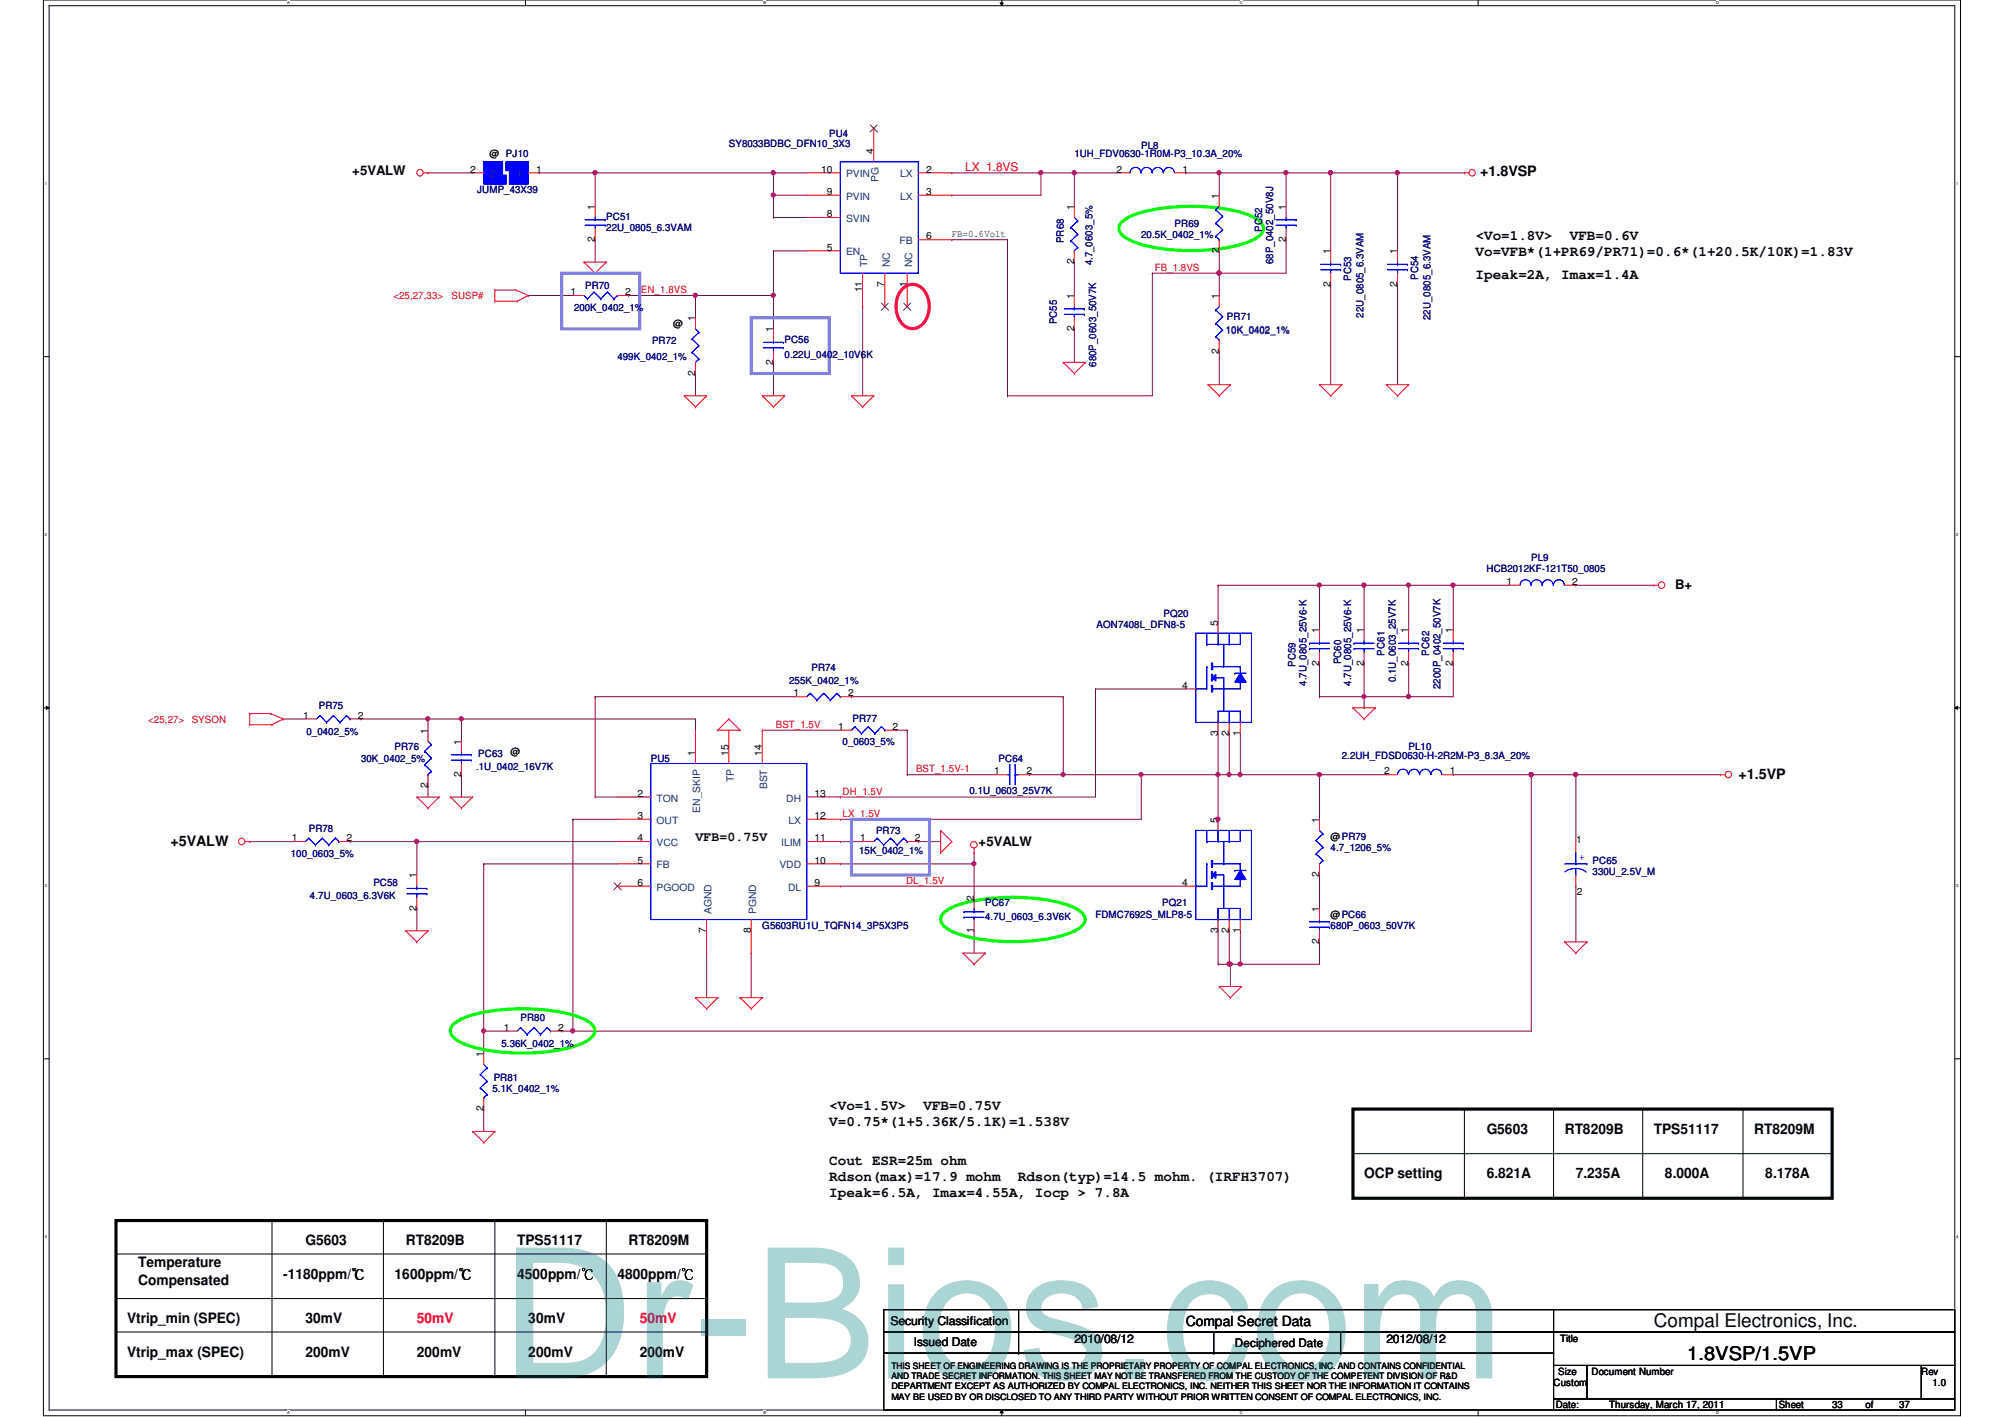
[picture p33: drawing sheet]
<svg xmlns="http://www.w3.org/2000/svg" width="297mm" height="210mm" viewBox="0 0 297 210" stroke-linecap="round" stroke-linejoin="round" font-family="sans-serif">
<defs><g id="words">
<text font-size="27" fill="#00807f" x="74.3" y="204.2">Dr-Bios.com</text>
<g font-size="2.8">
<text x="245" y="196.6">Compal Electronics, Inc.</text>
<text x="250" y="201.5">1.8VSP/1.5VP</text>
</g>
<g font-size="2.1">
<text x="219.3" y="26.1">+1.8VSP</text>
<text x="218.6" y="35.6">&lt;Vo=1.8V&gt;</text>
<text x="232.6" y="35.6">VFB=0.6V</text>
<text x="218.6" y="38">Vo=VFB*(1+PR69/PR71)=0.6*(1+20.5K/10K)=1.83V</text>
<text x="218.6" y="41.3">Ipeak=2A, Imax=1.4A</text>
<text x="257.5" y="115.4">+1.5VP</text>
<text x="25.3" y="125.3">+5VALW</text>
<text x="122.8" y="164.4">&lt;Vo=1.5V&gt;</text>
<text x="122.8" y="166.7">V=0.75*(1+5.36K/5.1K)=1.538V</text>
<text x="136.8" y="164.4">VFB=0.75V</text>
<text x="220.3" y="167.9">G5603</text>
<text x="231.8" y="167.9">RT8209B</text>
<text x="245" y="167.9">TPS51117</text>
<text x="259.9" y="167.9">RT8209M</text>
<text x="122.8" y="172.6">Cout ESR=25m ohm</text>
<text x="122.8" y="175">Rdson(max)=17.9 mohm</text>
<text x="122.8" y="177.4">Ipeak=6.5A, Imax=4.55A, Iocp &gt; 7.8A</text>
<text x="150.8" y="175">Rdson(typ)=14.5 mohm. (IRFH3707)</text>
<text x="202.1" y="174.5">OCP setting</text>
<text x="220.3" y="174.5">6.821A</text>
<text x="233.5" y="174.5">7.235A</text>
<text x="246.7" y="174.5">8.000A</text>
<text x="261.5" y="174.5">8.178A</text>
<text x="45.2" y="184.4">G5603</text>
<text x="60.1" y="184.4">RT8209B</text>
<text x="76.6" y="184.4">TPS51117</text>
<text x="93.1" y="184.4">RT8209M</text>
<text x="20.5" y="187.7">Temperature</text>
<text x="20.5" y="190.3">Compensated</text>
<text x="41.9" y="189.4">-1180ppm/℃</text>
<text x="58.5" y="189.4">1600ppm/℃</text>
<text x="76.6" y="189.4">4500ppm/℃</text>
<text x="91.5" y="189.4">4800ppm/℃</text>
<text x="18.8" y="196">Vtrip_min (SPEC)</text>
<text x="45.2" y="196">30mV</text>
<text x="78.3" y="196">30mV</text>
<text x="175.7" y="196.4">Compal Secret Data</text>
<text x="18.8" y="201">Vtrip_max (SPEC)</text>
<text x="45.2" y="201">200mV</text>
<text x="61.8" y="201">200mV</text>
<text x="78.3" y="201">200mV</text>
<text x="94.8" y="201">200mV</text>
</g>
<g font-size="2.1" fill="#f00">
<text x="61.8" y="196">50mV</text>
<text x="94.8" y="196">50mV</text>
</g>
<g font-size="1.9">
<text x="52.2" y="25.9">+5VALW</text>
<text x="248.2" y="87.2">B+</text>
<text x="103" y="124.6">VFB=0.75V</text>
<text x="145" y="125.3">+5VALW</text>
</g>
<text font-size="1.8" fill="#f00" x="143" y="25.3">LX_1.8VS</text>
<g font-size="1.8">
<text x="131.9" y="196.3">Security Classification</text>
<text x="135.4" y="199.4">Issued Date</text>
<text x="159.2" y="198.9">2010/08/12</text>
<text x="205.4" y="198.9">2012/08/12</text>
</g>
<text font-size="1.7" x="183" y="199.6">Deciphered Date</text>
<g font-size="1.5">
<text x="72.5" y="23.3">@ PJ10</text>
<text x="129.4" y="22.8" transform="rotate(-90 129.4 22.8)">4</text>
<text x="69.7" y="25.6">2</text>
<text x="79.4" y="25.6">1</text>
<text x="121.7" y="25.6">10</text>
<text x="122.5" y="28.9">9</text>
<text x="137.2" y="25.6">2</text>
<text x="137.2" y="28.9">3</text>
<text x="165.4" y="25.6">2</text>
<text x="175.2" y="25.6">1</text>
<text x="180.6" y="29.4" transform="rotate(-90 180.6 29.4)">1</text>
<text x="88.1" y="35.9" transform="rotate(-90 88.1 35.9)">2</text>
<text x="88.1" y="31.1" transform="rotate(-90 88.1 31.1)">1</text>
<text x="122.5" y="32.2">8</text>
<text x="137.2" y="35.5">6</text>
<text x="141" y="35.1">FB=0.6Volt</text>
<text x="159.1" y="31.1" transform="rotate(-90 159.1 31.1)">1</text>
<text x="190.5" y="35.9" transform="rotate(-90 190.5 35.9)">2</text>
<text x="190.5" y="31.1" transform="rotate(-90 190.5 31.1)">1</text>
<text x="122.5" y="37.1">5</text>
<text x="159.1" y="39.2" transform="rotate(-90 159.1 39.2)">2</text>
<text x="180.6" y="37.5" transform="rotate(-90 180.6 37.5)">2</text>
<text x="197.1" y="37.7" transform="rotate(-90 197.1 37.7)">1</text>
<text x="207" y="37.7" transform="rotate(-90 207 37.7)">1</text>
<text x="84.5" y="43.7">1</text>
<text x="92.6" y="43.7">2</text>
<text x="103" y="47.6" transform="rotate(-90 103 47.6)">1</text>
<text x="127.8" y="43.3" transform="rotate(-90 127.8 43.3)">11</text>
<text x="131.1" y="42.5" transform="rotate(-90 131.1 42.5)">7</text>
<text x="134.4" y="42.5" transform="rotate(-90 134.4 42.5)">1</text>
<text x="159.1" y="44.3" transform="rotate(-90 159.1 44.3)">1</text>
<text x="180.6" y="44.3" transform="rotate(-90 180.6 44.3)">1</text>
<text x="197.1" y="42.5" transform="rotate(-90 197.1 42.5)">2</text>
<text x="207" y="42.5" transform="rotate(-90 207 42.5)">2</text>
<text x="99.7" y="48.4">@</text>
<text x="114.5" y="49.2" transform="rotate(-90 114.5 49.2)">1</text>
<text x="159.1" y="49.1" transform="rotate(-90 159.1 49.1)">2</text>
<text x="180.6" y="52.4" transform="rotate(-90 180.6 52.4)">2</text>
<text x="103" y="55.7" transform="rotate(-90 103 55.7)">2</text>
<text x="114.5" y="54" transform="rotate(-90 114.5 54)">2</text>
<text x="223.2" y="86.6">1</text>
<text x="232.9" y="86.6">2</text>
<text x="180.4" y="92.7" transform="rotate(-90 180.4 92.7)">5</text>
<text x="195.4" y="93.8" transform="rotate(-90 195.4 93.8)">1</text>
<text x="202" y="93.8" transform="rotate(-90 202 93.8)">1</text>
<text x="208.6" y="93.8" transform="rotate(-90 208.6 93.8)">1</text>
<text x="215.3" y="93.8" transform="rotate(-90 215.3 93.8)">1</text>
<text x="195.4" y="98.6" transform="rotate(-90 195.4 98.6)">2</text>
<text x="202" y="98.6" transform="rotate(-90 202 98.6)">2</text>
<text x="208.6" y="98.6" transform="rotate(-90 208.6 98.6)">2</text>
<text x="215.3" y="98.6" transform="rotate(-90 215.3 98.6)">2</text>
<text x="44.9" y="106.5">1</text>
<text x="53" y="106.5">2</text>
<text x="117.6" y="103.2">1</text>
<text x="125.6" y="103.2">2</text>
<text x="175.2" y="102">4</text>
<text x="63.4" y="108.7" transform="rotate(-90 63.4 108.7)">1</text>
<text x="68.3" y="110.3" transform="rotate(-90 68.3 110.3)">1</text>
<text x="75.6" y="111.8">@</text>
<text x="103" y="112" transform="rotate(-90 103 112)">1</text>
<text x="107.9" y="112" transform="rotate(-90 107.9 112)">15</text>
<text x="112.9" y="112" transform="rotate(-90 112.9 112)">14</text>
<text x="124.2" y="108.1">1</text>
<text x="132.2" y="108.1">2</text>
<text x="180.4" y="109" transform="rotate(-90 180.4 109)">3</text>
<text x="182.1" y="109" transform="rotate(-90 182.1 109)">2</text>
<text x="183.7" y="109" transform="rotate(-90 183.7 109)">1</text>
<text x="63.4" y="116.7" transform="rotate(-90 63.4 116.7)">2</text>
<text x="68.3" y="115.1" transform="rotate(-90 68.3 115.1)">2</text>
<text x="94.4" y="118">2</text>
<text x="120.7" y="118">13</text>
<text x="147.3" y="114.7">1</text>
<text x="152.1" y="114.7">2</text>
<text x="205.1" y="114.7">2</text>
<text x="214.8" y="114.7">1</text>
<text x="43.3" y="124.6">1</text>
<text x="51.3" y="124.6">2</text>
<text x="94.4" y="124.6">4</text>
<text x="94.4" y="121.3">3</text>
<text x="120.7" y="124.6">11</text>
<text x="120.7" y="121.3">12</text>
<text x="127.5" y="124.6">1</text>
<text x="135.5" y="124.6">2</text>
<text x="180.4" y="121.9" transform="rotate(-90 180.4 121.9)">5</text>
<text x="195.4" y="121.9" transform="rotate(-90 195.4 121.9)">1</text>
<text x="197.1" y="124.4">@PR79</text>
<text x="233.5" y="124.8">1</text>
<text x="61.7" y="130.1" transform="rotate(-90 61.7 130.1)">1</text>
<text x="94.4" y="131.2">6</text>
<text x="94.4" y="127.9">5</text>
<text x="120.7" y="127.9">10</text>
<text x="120.7" y="131.2">9</text>
<text x="175.2" y="131.2">4</text>
<text x="195.4" y="130" transform="rotate(-90 195.4 130)">2</text>
<text x="61.7" y="134.9" transform="rotate(-90 61.7 134.9)">2</text>
<text x="144.3" y="133.4" transform="rotate(-90 144.3 133.4)">2</text>
<text x="195.4" y="135.1" transform="rotate(-90 195.4 135.1)">1</text>
<text x="197.1" y="135.9">@PC66</text>
<text x="233.6" y="132.6">2</text>
<text x="104.6" y="138.2" transform="rotate(-90 104.6 138.2)">7</text>
<text x="111.2" y="138.2" transform="rotate(-90 111.2 138.2)">8</text>
<text x="144.3" y="138.2" transform="rotate(-90 144.3 138.2)">1</text>
<text x="180.4" y="138.2" transform="rotate(-90 180.4 138.2)">3</text>
<text x="182.1" y="138.2" transform="rotate(-90 182.1 138.2)">2</text>
<text x="183.7" y="138.2" transform="rotate(-90 183.7 138.2)">1</text>
<text x="195.4" y="139.9" transform="rotate(-90 195.4 139.9)">2</text>
<text x="74.6" y="152.7">1</text>
<text x="82.7" y="152.7">2</text>
<text x="71.6" y="156.5" transform="rotate(-90 71.6 156.5)">1</text>
<text x="71.6" y="164.6" transform="rotate(-90 71.6 164.6)">2</text>
<text x="230.8" y="203.6">Size</text>
<text x="231.1" y="198.8">Title</text>
<text x="235.8" y="203.6">Document Number</text>
<text x="284.6" y="203.6">Rev</text>
<text x="230.2" y="205.3">Custom</text>
<text x="230.5" y="208.6">Date:</text>
<text x="238.4" y="208.6">Thursday, March 17, 2011</text>
<text x="263.5" y="208.6">Sheet</text>
<text x="271.4" y="208.6">33</text>
<text x="276.4" y="208.6">of</text>
<text x="281.3" y="208.6">37</text>
<text x="286.3" y="205.3">1.0</text>
</g>
<g font-size="1.5" fill="#000080">
<text x="108" y="21.8">SY8033BDBC_DFN10_3X3</text>
<text x="122.8" y="20.4">PU4</text>
<text x="159.2" y="23.3">1UH_FDV0630-1R0M-P3_10.3A_20%</text>
<text x="169.1" y="22">PL8</text>
<text x="70.7" y="28.6">JUMP_43X39</text>
<text x="89.8" y="32.6">PC51</text>
<text x="89.8" y="34.2">22U_0805_6.3VAM</text>
<text x="169.1" y="35.2">20.5K_0402_1%</text>
<text x="174" y="33.6">PR69</text>
<text x="187" y="34.4" transform="rotate(-90 187 34.4)">PC52</text>
<text x="157.6" y="36" transform="rotate(-90 157.6 36)">PR68</text>
<text x="161.9" y="39.3" transform="rotate(-90 161.9 39.3)">4.7_0603_5%</text>
<text x="188.6" y="39.2" transform="rotate(-90 188.6 39.2)">68P_0402_50V8J</text>
<text x="200.2" y="41.6" transform="rotate(-90 200.2 41.6)">PC53</text>
<text x="210.1" y="41.4" transform="rotate(-90 210.1 41.4)">PC54</text>
<text x="85" y="46.1">200K_0402_1%</text>
<text x="86.7" y="42.8">PR70</text>
<text x="181.8" y="47.5">PR71</text>
<text x="202" y="47.1" transform="rotate(-90 202 47.1)">22U_0805_6.3VAM</text>
<text x="211.9" y="47.4" transform="rotate(-90 211.9 47.4)">22U_0805_6.3VAM</text>
<text x="91.5" y="53.4">499K_0402_1%</text>
<text x="96.6" y="50.9">PR72</text>
<text x="116.2" y="50.8">PC56</text>
<text x="116.2" y="53">0.22U_0402_10V6K</text>
<text x="156.6" y="48" transform="rotate(-90 156.6 48)">PC55</text>
<text x="181.6" y="49.4">10K_0402_1%</text>
<text x="162.4" y="54.4" transform="rotate(-90 162.4 54.4)">680P_0603_50V7K</text>
<text x="226.8" y="83.1">PL9</text>
<text x="220.2" y="84.7">HCB2012KF-121T50_0805</text>
<text x="162.5" y="93">AON7408L_DFN8-5</text>
<text x="172.4" y="91.3">PQ20</text>
<text x="116.9" y="101.3">255K_0402_1%</text>
<text x="120.2" y="99.4">PR74</text>
<text x="191.9" y="98.8" transform="rotate(-90 191.9 98.8)">PC59</text>
<text x="193.6" y="101.6" transform="rotate(-90 193.6 101.6)">4.7U_0805_25V6-K</text>
<text x="198.7" y="98.4" transform="rotate(-90 198.7 98.4)">PC60</text>
<text x="200.2" y="101.6" transform="rotate(-90 200.2 101.6)">4.7U_0805_25V6-K</text>
<text x="205.1" y="97.1" transform="rotate(-90 205.1 97.1)">PC61</text>
<text x="206.8" y="101" transform="rotate(-90 206.8 101)">0.1U_0603_25V7K</text>
<text x="211.7" y="97.1" transform="rotate(-90 211.7 97.1)">PC62</text>
<text x="47.2" y="105.1">PR75</text>
<text x="126.3" y="106.9">PR77</text>
<text x="213.4" y="102.1" transform="rotate(-90 213.4 102.1)">2200P_0402_50V7K</text>
<text x="45.4" y="108.8">0_0402_5%</text>
<text x="53.5" y="112.8">30K_0402_5%</text>
<text x="58.5" y="111.2">PR76</text>
<text x="70.9" y="112.1">PC63</text>
<text x="96.4" y="112.8">PU5</text>
<text x="124.8" y="110.4">0_0603_5%</text>
<text x="147.9" y="112.8">PC64</text>
<text x="198.8" y="112.5">2.2UH_FDSD0630-H-2R2M-P3_8.3A_20%</text>
<text x="208.7" y="111.2">PL10</text>
<text x="70.5" y="114.1">.1U_0402_16V7K</text>
<text x="143.6" y="117.6">0.1U_0603_25V7K</text>
<text x="45.8" y="123.2">PR78</text>
<text x="129.8" y="123.6">PR73</text>
<text x="43.1" y="127">100_0603_5%</text>
<text x="55.3" y="131.3">PC58</text>
<text x="127.3" y="126.5">15K_0402_1%</text>
<text x="197.1" y="126">4.7_1206_5%</text>
<text x="235.9" y="128">PC65</text>
<text x="235.9" y="129.7">330U_2.5V_M</text>
<text x="45.9" y="133.1">4.7U_0603_6.3V6K</text>
<text x="112.9" y="137.6">G5603RU1U_TQFN14_3P5X3P5</text>
<text x="146" y="134.3">PC67</text>
<text x="146" y="136.3">4.7U_0603_6.3V6K</text>
<text x="162.3" y="135.9">FDMC7692S_MLP8-5</text>
<text x="172.2" y="134.3">PQ21</text>
<text x="197.1" y="137.6">680P_0603_50V7K</text>
<text x="74.3" y="155.1">5.36K_0402_1%</text>
<text x="77.1" y="151.3">PR80</text>
<text x="73" y="161.8">5.1K_0402_1%</text>
<text x="73.1" y="160.2">PR81</text>
</g>
<g font-size="1.5" fill="#004080">
<text x="72.5" y="26.3">2</text>
<text x="76.6" y="26.3">1</text>
<text x="125.3" y="29.6">PVIN</text>
<text x="125.3" y="26.3">PVIN</text>
<text x="130.2" y="27" transform="rotate(-90 130.2 27)">PG</text>
<text x="133.3" y="26.3">LX</text>
<text x="133.3" y="29.6">LX</text>
<text x="125.3" y="32.9">SVIN</text>
<text x="125.3" y="37.8">EN</text>
<text x="128.5" y="39.6" transform="rotate(-90 128.5 39.6)">TP</text>
<text x="131.8" y="39.6" transform="rotate(-90 131.8 39.6)">NC</text>
<text x="133.3" y="36.2">FB</text>
<text x="135.1" y="39.6" transform="rotate(-90 135.1 39.6)">NC</text>
<text x="97.3" y="118.7">TON</text>
<text x="108.7" y="115.9" transform="rotate(-90 108.7 115.9)">TP</text>
<text x="113.7" y="116.9" transform="rotate(-90 113.7 116.9)">BST</text>
<text x="116.5" y="118.7">DH</text>
<text x="97.3" y="125.3">VCC</text>
<text x="97.3" y="122">OUT</text>
<text x="103.7" y="120.4" transform="rotate(-90 103.7 120.4)">EN_SKIP</text>
<text x="115.7" y="125.3">ILIM</text>
<text x="116.8" y="122">LX</text>
<text x="97.3" y="131.9">PGOOD</text>
<text x="97.3" y="128.6">FB</text>
<text x="115.5" y="128.6">VDD</text>
<text x="116.7" y="131.9">DL</text>
<text x="105.4" y="135.4" transform="rotate(-90 105.4 135.4)">AGND</text>
<text x="112" y="135.4" transform="rotate(-90 112 135.4)">PGND</text>
</g>
<g font-size="1.5" fill="#f00">
<text x="171.1" y="40.1">FB_1.8VS</text>
<text x="58.3" y="44.3">&lt;25,27,33&gt;</text>
<text x="66.9" y="44.3">SUSP#</text>
<text x="94.9" y="43.4">EN_1.8VS</text>
<text x="22" y="107.1">&lt;25,27&gt;</text>
<text x="28.4" y="107.1">SYSON</text>
<text x="114.9" y="107.8">BST_1.5V</text>
<text x="124.8" y="117.7">DH_1.5V</text>
<text x="135.7" y="114.4">BST_1.5V-1</text>
<text x="124.8" y="121">LX_1.5V</text>
<text x="134.2" y="130.9">DL_1.5V</text>
</g>
<text font-size="1.5" fill="#00f" x="234" y="127.4">+</text>
<g font-size="1.3">
<text x="132.1" y="202.8">THIS SHEET OF ENGINEERING DRAWING IS THE PROPRIETARY PROPERTY OF COMPAL ELECTRONICS, INC. AND CONTAINS CONFIDENTIAL</text>
<text x="132.1" y="205.8">DEPARTMENT EXCEPT AS AUTHORIZED BY COMPAL ELECTRONICS, INC. NEITHER THIS SHEET NOR THE INFORMATION IT CONTAINS</text>
<text x="132.1" y="207.3">MAY BE USED BY OR DISCLOSED TO ANY THIRD PARTY WITHOUT PRIOR WRITTEN CONSENT OF COMPAL ELECTRONICS, INC.</text>
<text x="132.1" y="204.3">AND TRADE SECRET INFORMATION. THIS SHEET MAY NOT BE TRANSFERED FROM THE CUSTODY OF THE COMPETENT DIVISION OF R&amp;D</text>
</g>
<g font-size=".6">
<text x="42.5" y=".6">A</text>
<text x="113.1" y=".6">B</text>
<text x="183.7" y=".6">C</text>
<text x="254.2" y=".6">D</text>
<text x="6.6" y="27.4">1</text>
<text x="289.8" y="27.4">1</text>
<text x="6.6" y="79.4">2</text>
<text x="289.8" y="79.4">2</text>
<text x="6.6" y="131.4">3</text>
<text x="289.8" y="131.4">3</text>
<text x="6.6" y="183.4">4</text>
<text x="289.8" y="183.4">4</text>
<text x="42.5" y="209.5">A</text>
<text x="113.1" y="209.5">B</text>
<text x="183.7" y="209.5">C</text>
<text x="254.2" y="209.5">D</text>
</g>
</g></defs>
<path d="M6.4 0h284v209.7h-284zM7.3 .8h282.3v208.1h-282.3z" fill="none" stroke="#000" stroke-width=".15"/>
<g fill="#fff">
<path d="M42.5 .1h.4v.7h-.4z"/>
<path d="M42.5 209h.4v.6h-.4z"/>
</g>
<path d="M77.8 0v.8M77.8 208.9v.8" fill="none" stroke="#000" stroke-width=".15"/>
<g fill="#fff">
<path d="M113.1 .1h.4v.7h-.4z"/>
<path d="M113.1 209h.4v.6h-.4z"/>
</g>
<path d="M148.2 .4h.4l-.2 .4zM148.4 0v.8M148.4 208.9l.2 .4h-.4zM148.4 208.9v.8" fill="none" stroke="#000" stroke-width=".15"/>
<path d="M148.2 .4h.4l-.2 .4zM148.4 208.9l.2 .4h-.4z" fill="#000"/>
<g fill="#fff">
<path d="M183.7 .1h.4v.7h-.4z"/>
<path d="M183.7 209h.4v.6h-.4z"/>
</g>
<path d="M219 0v.8M219 208.9v.8" fill="none" stroke="#000" stroke-width=".15"/>
<g fill="#fff">
<path d="M254.2 .1h.4v.7h-.4z"/>
<path d="M254.2 209h.4v.6h-.4z"/>
<path d="M6.6 26.8h.3v.7h-.3z"/>
<path d="M289.8 26.8h.3v.7h-.3z"/>
<path d="M6.6 78.8h.3v.7h-.3z"/>
<path d="M289.8 78.8h.3v.7h-.3z"/>
</g>
<path d="M6.4 52.8h.9M289.6 52.8h.8" fill="none" stroke="#000" stroke-width=".15"/>
<g fill="#fff">
<path d="M6.6 130.9h.3v.6h-.3z"/>
<path d="M289.8 130.9h.3v.6h-.3z"/>
</g>
<path d="M6.4 104.9h.9M6.9 104.6l.4 .3-.4 .2zM289.6 104.9l.4-.3v.5zM289.6 104.9h.8" fill="none" stroke="#000" stroke-width=".15"/>
<path d="M6.9 104.6l.4 .3-.4 .2zM289.6 104.9l.4-.3v.5z" fill="#000"/>
<g fill="#fff">
<path d="M6.6 182.8h.3v.7h-.3z"/>
<path d="M289.8 182.8h.3v.7h-.3z"/>
</g>
<path d="M6.4 156.8h.9M289.6 156.8h.8" fill="none" stroke="#000" stroke-width=".15"/>
<path d="M88.2 35.5h.1M88.2 25.6h.1M88.2 25.6v5M88.2 35.5v3.3M114.6 32.2h.1M114.6 32.2h4.9M141 35.5h.1M141 35.5h8.3M149.3 35.5h.1M149.3 35.5v23.1" fill="none" stroke="#800040" stroke-width=".15"/>
<circle cx="88.2" cy="25.6" r=".32" fill="#f0f"/>
<circle cx="88.2" cy="25.6" r=".32" fill="none" stroke="#f0f" stroke-width=".15"/>
<path d="M79.9 25.6h.1M79.9 25.6h34.7M88.2 25.6h.1M175.7 25.6h.1M175.7 25.6h4.9M180.6 40.5h.1M180.6 40.5v3.3" fill="none" stroke="#800040" stroke-width=".15"/>
<circle cx="180.6" cy="40.4" r=".32" fill="#f0f"/>
<circle cx="180.6" cy="40.4" r=".32" fill="none" stroke="#f0f" stroke-width=".15"/>
<path d="M180.6 25.6h.1M180.6 25.6h9.9M190.5 25.6h.1M190.5 25.6v5" fill="none" stroke="#800040" stroke-width=".15"/>
<circle cx="180.6" cy="25.6" r=".32" fill="#f0f"/>
<circle cx="180.6" cy="25.6" r=".32" fill="none" stroke="#f0f" stroke-width=".15"/>
<path d="M190.5 35.5h.1M190.5 35.5v5h-9.9M180.6 40.5h.1" fill="none" stroke="#800040" stroke-width=".15"/>
<circle cx="180.6" cy="40.4" r=".32" fill="#f0f"/>
<circle cx="180.6" cy="40.4" r=".32" fill="none" stroke="#f0f" stroke-width=".15"/>
<path d="M190.5 25.6h.1M190.5 25.6h6.6" fill="none" stroke="#800040" stroke-width=".15"/>
<circle cx="197.1" cy="25.6" r=".32" fill="#f0f"/>
<circle cx="197.1" cy="25.6" r=".32" fill="none" stroke="#f0f" stroke-width=".15"/>
<circle cx="190.5" cy="25.6" r=".32" fill="#f0f"/>
<circle cx="190.5" cy="25.6" r=".32" fill="none" stroke="#f0f" stroke-width=".15"/>
<path d="M114.6 25.6h.1M114.6 28.9h.1M114.6 25.6v6.6M114.6 28.9h4.9" fill="none" stroke="#800040" stroke-width=".15"/>
<circle cx="114.6" cy="28.9" r=".32" fill="#f0f"/>
<circle cx="114.6" cy="28.9" r=".32" fill="none" stroke="#f0f" stroke-width=".15"/>
<path d="M141 28.9h.1M141 25.6h.1M141 25.6h13.2M154.2 25.6h.1M154.2 25.6v3.3h-13.2" fill="none" stroke="#800040" stroke-width=".15"/>
<circle cx="154.2" cy="25.6" r=".32" fill="#f0f"/>
<circle cx="154.2" cy="25.6" r=".32" fill="none" stroke="#f0f" stroke-width=".15"/>
<path d="M159.2 25.6h.1M159.2 25.6h6.6" fill="none" stroke="#800040" stroke-width=".15"/>
<circle cx="159.1" cy="25.6" r=".32" fill="#f0f"/>
<circle cx="159.1" cy="25.6" r=".32" fill="none" stroke="#f0f" stroke-width=".15"/>
<path d="M180.6 25.6h.1M180.6 25.6v3.3M197.1 25.6h.1M197.1 25.6v11.6M180.6 52h.1M180.6 52v5M197.1 42.1h.1M197.1 42.1v14.9" fill="none" stroke="#800040" stroke-width=".15"/>
<circle cx="197.1" cy="25.6" r=".32" fill="#f0f"/>
<circle cx="197.1" cy="25.6" r=".32" fill="none" stroke="#f0f" stroke-width=".15"/>
<path d="M197.1 25.6h.1M197.1 25.6h9.9M207 25.6h.1M207 25.6v11.6M207 42.1h.1M207 42.1v14.9" fill="none" stroke="#800040" stroke-width=".15"/>
<circle cx="207" cy="25.6" r=".32" fill="#f0f"/>
<circle cx="207" cy="25.6" r=".32" fill="none" stroke="#f0f" stroke-width=".15"/>
<path d="M103 43.8h.1M103 43.8h11.6" fill="none" stroke="#800040" stroke-width=".15"/>
<circle cx="114.6" cy="43.7" r=".32" fill="#f0f"/>
<circle cx="114.6" cy="43.7" r=".32" fill="none" stroke="#f0f" stroke-width=".15"/>
<path d="M114.6 37.2h.1M114.6 25.6h.1M114.6 37.2v11.5M114.6 37.2h4.9M114.6 25.6h4.9M78.3 43.8h.1M78.3 43.8h6.6M114.6 53.7h.1M114.6 43.8h.1M114.6 53.7v4.9" fill="none" stroke="#800040" stroke-width=".15"/>
<circle cx="114.6" cy="25.6" r=".32" fill="#f0f"/>
<circle cx="114.6" cy="25.6" r=".32" fill="none" stroke="#f0f" stroke-width=".15"/>
<g fill="none" stroke="#800040" stroke-width=".15">
<path d="M63.4 25.6h.1M63.4 25.6h6.6M154.2 25.6h.1M154.2 25.6h5M159.2 38.8h.1M159.2 25.6h.1M159.2 25.6v5M159.2 38.8v5M180.6 37.2h.1M180.6 37.2v3.3M103 43.8h.1M103 43.8v3.3"/>
<path d="M159.2 48.7h.1M159.2 48.7v5"/>
</g>
<circle cx="103" cy="43.7" r=".32" fill="#f0f"/>
<circle cx="103" cy="43.7" r=".32" fill="none" stroke="#f0f" stroke-width=".15"/>
<g fill="none" stroke="#800040" stroke-width=".15">
<path d="M207 25.6h.1M207 25.6h10M93.1 43.8h.1M93.1 43.8h9.9M103 55.3h.1M103 55.3v3.3M127.8 45.4h.1M127.8 45.4v13.2M149.3 58.6h.1M170.7 40.5h9.9M170.7 40.5h.1M170.7 40.5v18.1h-21.4"/>
<path d="M182.3 142.8h.1M182.3 142.8v3.3"/>
</g>
<circle cx="182.3" cy="142.8" r=".32" fill="#f0f"/>
<circle cx="182.3" cy="142.8" r=".32" fill="none" stroke="#f0f" stroke-width=".15"/>
<path d="M180.5 137.9h.1M180.5 137.9v4.9M182.1 137.9h.1M182.1 137.9v4.9M182.3 142.8h.1M182.3 142.8h1.5" fill="none" stroke="#800040" stroke-width=".15"/>
<circle cx="182.1" cy="142.8" r=".32" fill="#f0f"/>
<circle cx="182.1" cy="142.8" r=".32" fill="none" stroke="#f0f" stroke-width=".15"/>
<path d="M195.5 86.7h.1M195.5 86.7h6.6M183.8 137.9h.1M183.8 137.9v4.9" fill="none" stroke="#800040" stroke-width=".15"/>
<circle cx="195.5" cy="86.7" r=".32" fill="#f0f"/>
<circle cx="195.5" cy="86.7" r=".32" fill="none" stroke="#f0f" stroke-width=".15"/>
<g fill="none" stroke="#800040" stroke-width=".15">
<path d="M132.8 108.2h.1M132.8 108.2h1.6M162.3 102.1h.1M162.3 102.1v16M71.7 128h.1M71.7 128v24.7M71.7 128h19.8M84.9 121.4h.1M84.9 121.4h6.6M84.9 152.7h.1M84.9 152.7h142M104.7 141.2h.1"/>
<path d="M104.7 141.2v6.6M111.3 141.2h.1M111.3 141.2v6.6"/>
</g>
<circle cx="84.8" cy="152.7" r=".32" fill="#f0f"/>
<circle cx="84.8" cy="152.7" r=".32" fill="none" stroke="#f0f" stroke-width=".15"/>
<path d="M88.2 103.2h.1M88.2 103.2v14.9M88.2 103.2h29.7M157.5 103.2h.1M157.5 103.2v11.6M157.5 114.8h.1M157.5 114.8h11.6M169.1 114.8h.1M169.1 114.8v6.6h-44.6M124.5 121.4h.1" fill="none" stroke="#800040" stroke-width=".15"/>
<circle cx="157.5" cy="114.7" r=".32" fill="#f0f"/>
<circle cx="157.5" cy="114.7" r=".32" fill="none" stroke="#f0f" stroke-width=".15"/>
<path d="M88.2 118.1h.1M88.2 118.1h3.3M126.1 103.2h.1M126.1 103.2h31.4M71.7 152.7h.1M71.7 152.7h3.3M71.7 152.7v3.3" fill="none" stroke="#800040" stroke-width=".15"/>
<circle cx="71.6" cy="152.7" r=".32" fill="#f0f"/>
<circle cx="71.6" cy="152.7" r=".32" fill="none" stroke="#f0f" stroke-width=".15"/>
<path d="M61.8 134.6h.1M61.8 124.7h.1M61.8 124.7v4.9M61.8 134.6v3.3" fill="none" stroke="#800040" stroke-width=".15"/>
<circle cx="61.7" cy="124.6" r=".32" fill="#f0f"/>
<circle cx="61.7" cy="124.6" r=".32" fill="none" stroke="#f0f" stroke-width=".15"/>
<path d="M202.1 86.7h.1M202.1 86.7v6.6M37 124.7h.1M37 124.7h6.6M51.9 124.7h.1M51.9 124.7h39.6M61.8 124.7h.1" fill="none" stroke="#800040" stroke-width=".15"/>
<circle cx="202.1" cy="86.7" r=".32" fill="#f0f"/>
<circle cx="202.1" cy="86.7" r=".32" fill="none" stroke="#f0f" stroke-width=".15"/>
<path d="M202.1 98.3h.1M202.1 98.3v4.9M233.5 86.7h.1M233.5 86.7h11.5M68.4 106.5h.1M68.4 106.5h34.6M124.5 118.1h.1M124.5 118.1h37.8M84.9 121.4h.1M84.9 121.4v31.3" fill="none" stroke="#800040" stroke-width=".15"/>
<circle cx="68.3" cy="106.5" r=".32" fill="#f0f"/>
<circle cx="68.3" cy="106.5" r=".32" fill="none" stroke="#f0f" stroke-width=".15"/>
<g fill="none" stroke="#800040" stroke-width=".15">
<path d="M41.9 106.5h.1M41.9 106.5h3.4M68.4 106.5h.1M68.4 106.5v3.3M112.9 108.2h.1M112.9 108.2h11.6M195.5 114.8h.1M195.5 114.8h9.9M215.3 114.8h.1M215.3 114.8h11.6M226.9 114.8h.1M226.9 114.8v37.9"/>
<path d="M144.3 128h.1M144.3 128v4.9"/>
</g>
<circle cx="226.8" cy="114.7" r=".32" fill="#f0f"/>
<circle cx="226.8" cy="114.7" r=".32" fill="none" stroke="#f0f" stroke-width=".15"/>
<path d="M63.4 106.5h.1M63.4 106.5h5" fill="none" stroke="#800040" stroke-width=".15"/>
<circle cx="63.4" cy="106.5" r=".32" fill="#f0f"/>
<circle cx="63.4" cy="106.5" r=".32" fill="none" stroke="#f0f" stroke-width=".15"/>
<path d="M68.4 114.8h.1M68.4 114.8v3.3M103 106.5h.1M103 106.5v1.7M195.5 114.8h.1M195.5 114.8v6.6M195.5 129.6h.1M195.5 139.5h.1M195.5 129.6v5M195.5 139.5v3.3h-11.7M183.8 142.8h.1" fill="none" stroke="#800040" stroke-width=".15"/>
<circle cx="183.7" cy="142.8" r=".32" fill="#f0f"/>
<circle cx="183.7" cy="142.8" r=".32" fill="none" stroke="#f0f" stroke-width=".15"/>
<path d="M180.5 114.8h.1M180.5 114.8v6.6M83.2 152.7h.1M83.2 152.7h1.7" fill="none" stroke="#800040" stroke-width=".15"/>
<circle cx="180.4" cy="121.3" r=".32" fill="#f0f"/>
<circle cx="180.4" cy="121.3" r=".32" fill="none" stroke="#f0f" stroke-width=".15"/>
<circle cx="180.4" cy="114.7" r=".32" fill="#f0f"/>
<circle cx="180.4" cy="114.7" r=".32" fill="none" stroke="#f0f" stroke-width=".15"/>
<g fill="none" stroke="#800040" stroke-width=".15">
<path d="M195.5 86.7h.1M195.5 86.7v6.6M195.5 98.3h.1M195.5 98.3v4.9M152.6 114.8h.1M152.6 114.8h4.9M202.1 104.9h.1M202.1 103.2v1.7M124.5 128h.1M124.5 128h19.8M124.5 131.3h.1M124.5 131.3h51"/>
<path d="M180.5 142.8h.1M180.5 142.8h1.6"/>
</g>
<circle cx="144.3" cy="127.9" r=".32" fill="#f0f"/>
<circle cx="144.3" cy="127.9" r=".32" fill="none" stroke="#f0f" stroke-width=".15"/>
<path d="M162.3 102.1h.1M162.3 102.1h13.2M182.1 108.7h.1M182.1 108.7v6.1M233.5 114.8h.1M233.5 114.8v9.9M233.5 114.8h21.4M233.5 131.3h.1M233.5 131.3v8.2" fill="none" stroke="#800040" stroke-width=".15"/>
<circle cx="233.4" cy="114.7" r=".32" fill="#f0f"/>
<circle cx="233.4" cy="114.7" r=".32" fill="none" stroke="#f0f" stroke-width=".15"/>
<path d="M215.3 86.7h.1M215.3 86.7h8.3" fill="none" stroke="#800040" stroke-width=".15"/>
<circle cx="215.3" cy="86.7" r=".32" fill="#f0f"/>
<circle cx="215.3" cy="86.7" r=".32" fill="none" stroke="#f0f" stroke-width=".15"/>
<path d="M182.1 114.8h.1M182.1 114.8h1.7M226.9 114.8h.1M226.9 114.8h6.6M144.3 137.9h.1M144.3 137.9v3.3" fill="none" stroke="#800040" stroke-width=".15"/>
<circle cx="226.8" cy="114.7" r=".32" fill="#f0f"/>
<circle cx="226.8" cy="114.7" r=".32" fill="none" stroke="#f0f" stroke-width=".15"/>
<path d="M183.8 114.8h.1M183.8 114.8h11.7" fill="none" stroke="#800040" stroke-width=".15"/>
<circle cx="195.5" cy="114.7" r=".32" fill="#f0f"/>
<circle cx="195.5" cy="114.7" r=".32" fill="none" stroke="#f0f" stroke-width=".15"/>
<circle cx="183.7" cy="114.7" r=".32" fill="#f0f"/>
<circle cx="183.7" cy="114.7" r=".32" fill="none" stroke="#f0f" stroke-width=".15"/>
<g fill="none" stroke="#800040" stroke-width=".15">
<path d="M180.5 86.7h.1M180.5 86.7v5.5M180.5 86.7h15M202.1 86.7h.1M202.1 86.7h6.6M208.7 98.3h.1M208.7 98.3v4.9h-6.6M134.4 108.2h.1M134.4 114.8h.1M134.4 108.2v6.6M134.4 114.8h13.2M183.8 108.7h.1"/>
<path d="M183.8 108.7v6.1M202.1 103.2h.1M124.5 124.7h.1M124.5 124.7h3.3M136.1 124.7h.1M136.1 124.7h3.3M144.3 126.3h.1M144.3 126.3v1.7M71.7 164.3h.1M71.7 164.3v3.3"/>
</g>
<circle cx="202.1" cy="103.2" r=".32" fill="#f0f"/>
<circle cx="202.1" cy="103.2" r=".32" fill="none" stroke="#f0f" stroke-width=".15"/>
<path d="M215.3 98.3h.1M215.3 98.3v4.9h-6.6M53.5 106.5h.1M53.5 106.5h9.9M63.4 106.5h.1M63.4 116.4h.1M63.4 106.5v1.7M63.4 116.4v1.7M195.5 103.2h.1M195.5 103.2h6.6M208.7 103.2h.1" fill="none" stroke="#800040" stroke-width=".15"/>
<circle cx="208.7" cy="103.2" r=".32" fill="#f0f"/>
<circle cx="208.7" cy="103.2" r=".32" fill="none" stroke="#f0f" stroke-width=".15"/>
<path d="M208.7 86.7h.1M208.7 86.7h6.6M215.3 86.7h.1M215.3 86.7v6.6" fill="none" stroke="#800040" stroke-width=".15"/>
<circle cx="208.7" cy="86.7" r=".32" fill="#f0f"/>
<circle cx="208.7" cy="86.7" r=".32" fill="none" stroke="#f0f" stroke-width=".15"/>
<path d="M208.7 86.7h.1M208.7 86.7v6.6M180.5 114.8h.1M180.5 114.8h1.6" fill="none" stroke="#800040" stroke-width=".15"/>
<circle cx="182.1" cy="114.7" r=".32" fill="#f0f"/>
<circle cx="182.1" cy="114.7" r=".32" fill="none" stroke="#f0f" stroke-width=".15"/>
<path d="M169.1 114.8h.1M180.5 108.7h.1M180.5 108.7v6.1h-11.4M182.1 142.8h.2M182.3 142.8h.1" fill="none" stroke="#800040" stroke-width=".15"/>
<circle cx="169" cy="114.7" r=".32" fill="#f0f"/>
<circle cx="169" cy="114.7" r=".32" fill="none" stroke="#f0f" stroke-width=".15"/>
<g fill="none" stroke="#f00" stroke-width=".15">
<path d="M129.4 19v5M62.7 25.6h.7M63.4 25.6h.1M86.5 38.8h.1M86.5 38.8h3.3M86.5 38.8l1.7 1.7M88.2 33.9v1.6M88.2 30.6v1.6M89.8 38.8h.1M89.8 38.8l-1.6 1.7M119.5 28.9h5M119.5 25.6h5"/>
<path d="M119.5 32.2h5M119.5 37.2h5M136 25.6h5M136 35.5h5M136 28.9h5M159.2 37.2v1.6M159.2 30.6v1.6M165.8 25.6h1.6M174 25.6h1.7M180.6 35.5v1.7M180.6 28.9v1.7M190.5 33.9v1.6"/>
<path d="M190.5 30.6v1.6M197.1 37.2v1.6M207 37.2v1.6M217 25.6h.1M217 25.6h.6M73.3 43h.1M73.3 44.6h.1M73.3 43h3.1M73.3 44.6h3.3M73.3 43v1.6M76.4 43h.1M76.4 43l1.9 .8"/>
<path d="M76.6 44.6h.1M78.3 43.8h.1M78.3 43.8l-1.7 .8M84.9 43.8h1.6M88.2 40.5h.1M91.5 43.8h1.6M101.4 58.6h.1M101.4 58.6h3.3M101.4 58.6l1.6 1.7M103 53.7v1.6M103 47.1v1.6M104.7 58.6h.1"/>
<path d="M104.7 58.6l-1.7 1.7M112.9 58.6h.1M112.9 58.6h3.3M112.9 58.6l1.7 1.7M114.6 52v1.7M114.6 48.7v1.7M116.2 58.6h.1M116.2 58.6l-1.6 1.7M126.1 58.6h.1M126.1 58.6h3.4M126.1 58.6l1.7 1.7M127.8 40.5v4.9"/>
<path d="M129.5 58.6h.1M129.5 58.6l-1.7 1.7M131.1 40.5v4.9M134.4 40.5v4.9M157.5 53.7h.1M157.5 53.7h3.3M157.5 53.7l1.7 1.6M159.2 47.1v1.6M159.2 43.8v1.6M159.2 55.3h.1M160.8 53.7h.1M160.8 53.7l-1.6 1.6"/>
<path d="M179 57h.1M179 57h3.3M179 57l1.6 1.6M180.6 50.4v1.6M180.6 43.8v1.6M180.6 58.6h.1M182.3 57h.1M182.3 57l-1.7 1.6M195.5 57h.1M195.5 57h3.3M195.5 57l1.6 1.6M197.1 40.5v1.6"/>
<path d="M197.1 58.6h.1M198.8 57h.1M198.8 57l-1.7 1.6M205.4 57h.1M205.4 57h3.3M205.4 57l1.6 1.6M207 40.5v1.6M207 58.6h.1M208.7 57h.1M208.7 57l-1.7 1.6M103 60.3h.1M114.6 60.3h.1"/>
<path d="M127.8 60.3h.1M195.5 96.6v1.7M195.5 93.3v1.7M202.1 96.6v1.7M202.1 93.3v1.7M215.3 96.6v1.7M215.3 93.3v1.6M245 86.7h.1M245 86.7h.7M37 105.7h.1M37 107.4h.1M37 105.7h3.1"/>
<path d="M37 107.4h3.3M37 105.7v1.7M40.1 105.7h.1M40.1 105.7l1.8 .8M40.3 107.4h.1M41.9 106.5h.1M41.9 106.5l-1.6 .9M61.8 118.1h.1M61.8 118.1h3.3M61.8 118.1l1.6 1.6M63.4 114.8v1.6M63.4 108.2v1.6"/>
<path d="M63.4 119.7h.1M65.1 118.1h.1M65.1 118.1l-1.7 1.6M66.7 118.1h.1M66.7 118.1h3.3M66.7 118.1l1.7 1.6M68.4 113.1v1.7M68.4 109.8v1.7M68.4 119.7h.1M70 118.1h.1M70 118.1l-1.6 1.6M106.3 108.2h.1"/>
<path d="M106.3 108.2h3.3M108 106.5h.1M108 106.5l-1.7 1.7M108 106.5l1.6 1.7M109.6 108.2h.1M117.9 103.2h1.6M124.5 108.2h1.6M124.5 103.2h1.6M131.1 108.2h1.6M147.6 114.8h1.7M150.9 114.8h1.7M200.4 104.9h.1"/>
<path d="M200.4 104.9h3.3M200.4 104.9l1.7 1.6M202.1 106.5h.1M203.7 104.9h.1M203.7 104.9l-1.6 1.6M205.4 114.8h1.6M213.6 114.8h1.7M254.9 114.8h.1M254.9 114.8h.7M36.3 124.7h.7M37 124.7h.1M60.1 137.9h.1"/>
<path d="M60.1 137.9h3.3M60.1 137.9l1.7 1.6M61.8 132.9v1.7M61.8 129.6v1.7M61.8 139.5h.1M63.4 137.9h.1M63.4 137.9l-1.6 1.6M127.8 124.7h1.6M134.4 124.7h1.6M139.4 123h.1M139.4 126.3h.1M139.4 123v3.3"/>
<path d="M139.4 123l1.6 1.7M141 124.7h.1M141 124.7l-1.6 1.6M144.3 132.9v1.7M144.3 136.2v1.7M144.3 126.3h.1M144.3 125.6v.7M195.5 137.9v1.6M195.5 134.6v1.6M195.5 128v1.6M195.5 121.4v1.6M231.8 139.5h.1"/>
<path d="M231.8 139.5h3.3M231.8 139.5l1.7 1.7M233.4 129.6v1.7M233.4 124.7v1.6M235.1 139.5h.1M235.1 139.5l-1.6 1.7M75 152.7h1.6M81.6 152.7h1.6M103 147.8h.1M103 147.8h3.3M103 147.8l1.7 1.6M104.7 149.4h.1"/>
<path d="M106.3 147.8h.1M106.3 147.8l-1.6 1.6M109.6 147.8h.1M109.6 147.8h3.3M109.6 147.8l1.7 1.6M111.3 149.4h.1M112.9 147.8h.1M112.9 147.8l-1.6 1.6M142.7 141.2h.1M142.7 141.2h3.3M142.7 141.2l1.6 1.6M144.3 142.8h.1"/>
<path d="M146 141.2h.1M146 141.2l-1.7 1.6M180.6 146.1h.1M180.6 146.1h3.3M180.6 146.1l1.7 1.7M182.3 147.8h.1M183.9 146.1h.1M183.9 146.1l-1.6 1.7M233.5 141.2h.1M70 167.6h.1M70 167.6h3.3M70 167.6l1.7 1.6"/>
<path d="M71.7 169.2h.1M73.3 167.6h.1M73.3 167.6l-1.6 1.6"/>
<circle cx="62.2" cy="25.6" r=".48"/>
<circle cx="218.1" cy="25.6" r=".48"/>
<circle cx="246.1" cy="86.7" r=".48"/>
<circle cx="256.1" cy="114.7" r=".48"/>
<circle cx="35.8" cy="124.6" r=".48"/>
<circle cx="144.3" cy="125.1" r=".48"/>
</g>
<g fill="none" stroke="#000" stroke-width=".15">
<path d="M200.4 170.9h71M217 177.5h.1M217 164.3v13.2M230.2 177.5h.1M230.2 164.3v13.2M243.4 177.5h.1M243.4 164.3v13.2M258.2 177.5h.1M258.2 164.3v13.2M271.4 170.9h.1M17.2 192.4h87.5M17.2 197.3h87.5"/>
<path d="M17.2 185.8h87.5M40.3 180.8v23.1M56.8 180.8v23.1M73.3 180.8v23.1M89.8 180.8v23.1M104.7 192.4h.1M104.7 197.3h.1M104.7 185.8h.1M130.9 194h99.3v3.3h-99.3zM130.9 197.3h99.3v3.1h-99.3zM150.9 194v6.4M150.9 197.3h.1"/>
<path d="M179.8 197.3v3.1M198.6 197.3v3.1M230.2 194h59.4v3.3h-59.4zM230.2 197.3h59.4v5h-59.4zM40.3 203.9h.1M56.8 203.9h.1M73.3 203.9h.1M89.8 203.9h.1M130.9 200.4h99.3v8.5h-99.3zM150.9 200.4h.1M179.8 200.4h.1M198.6 200.4h.1"/>
<path d="M230.2 202.3h4.9v4.9h-4.9zM230.2 207.2h33v1.7h-33zM235.1 202.3h49.5v4.9h-49.5zM263.2 207.2h26.4v1.7h-26.4zM284.6 202.3h5v4.9h-5z"/>
</g>
<path d="M166.2 32.9a11 11 0 0 1 5.8-2 30.6 30.6 0 0 1 12.6 .8 4.3 4.3 0 0 1 2.5 1.6 1.48 1.48 0 0 1-.9 1.9 15.8 15.8 0 0 1-6.6 1.8 28.6 28.6 0 0 1-11.2-1 4.3 4.3 0 0 1-2.5-1.7l-.1-.5 .1-.5zM139.8 135.2a11 11 0 0 1 5.7-2 30.6 30.6 0 0 1 12.6 .8 4.3 4.3 0 0 1 2.6 1.7 1.48 1.48 0 0 1-.9 1.9 15.8 15.8 0 0 1-6.7 1.7 28.6 28.6 0 0 1-11.1-1 4.3 4.3 0 0 1-2.5-1.6l-.1-.5 .1-.5zM67.2 151.7a11 11 0 0 1 5.7-2 30.6 30.6 0 0 1 12.6 .8 4.3 4.3 0 0 1 2.5 1.7 1.48 1.48 0 0 1-.9 1.9 15.8 15.8 0 0 1-6.6 1.8 28.6 28.6 0 0 1-11.2-1 4.3 4.3 0 0 1-2.5-1.7l-.1-.5 .1-.5z" fill="none" stroke="#0f0" stroke-width=".47"/>
<path d="M133.7 42.8a2.09 2.09 0 0 1 3.4 .5 3.9 3.9 0 0 1-.8 5 2.08 2.08 0 0 1-3-.9 4.2 4.2 0 0 1 .4-4.6z" fill="none" stroke="#f00" stroke-width=".47"/>
<path d="M83.2 40.5h11.6v8.2h-11.6zM111.3 47.1h11.5v8.2h-11.5zM126.1 121.4h11.6v8.2h-11.6z" fill="none" stroke="#8080ff" stroke-width=".47"/>
<path d="M200.4 164.3h71v13.2h-71zM17.2 180.8h87.5v23.1h-87.5z" fill="none" stroke="#000" stroke-width=".47"/>
<g fill="none" stroke="#00f" stroke-width=".15">
<path d="M86.7 33.4h3M86.7 32.6h3M88.2 32.2v.4M88.2 33.4v.5M88.2 32.6h.1M88.2 33.4h.1M89.7 33.4h.1M89.7 32.6h.1M124.5 24h11.5v16.5h-11.5zM158.7 33.7l1 1M158.7 35.7l1 1M158.7 33.7h.1"/>
<path d="M158.7 35.7h.1M159.2 32.2l.5 .5M159.2 37.2h.1M159.7 32.7h.1M159.7 34.7h.1M159.7 36.7h.1M159.7 32.7l-1 1M159.7 34.7l-1 1M159.7 36.7l-.5 .5M167.4 25.6a.8 .8 0 0 1 .8-.8 .8 .8 0 0 1 .8 .8M169.1 25.6a.8 .8 0 0 1 .8-.8 .8 .8 0 0 1 .8 .8M170.7 25.6a.8 .8 0 0 1 .8-.8 .8 .8 0 0 1 .8 .8"/>
<path d="M172.4 25.6a.8 .8 0 0 1 .8-.8 .8 .8 0 0 1 .8 .8M180.1 31.1l1 .9M180.1 33.1l1 .9M180.1 35l.5 .5M180.1 31.1h.1M180.1 33.1h.1M180.1 35h.1M180.6 35.5h.1M180.6 30.6l-.5 .5M181.1 32h.1M181.1 34h.1M181.1 32l-1 1.1"/>
<path d="M181.1 34l-1 1M189 33.4h3M189 32.6h3M190.5 32.2v.4M190.5 33.4v.5M190.5 32.6h.1M190.5 33.4h.1M192 33.4h.1M192 32.6h.1M195.7 40h2.9M195.7 39.2h2.9M197.1 38.8v.4"/>
<path d="M197.1 40v.5M197.1 39.2h.1M197.1 40h.1M198.6 40h.1M198.6 39.2h.1M205.6 40h2.9M205.6 39.2h2.9M207 38.8v.4M207 40v.5M207 39.2h.1M207 40h.1M208.5 40h.1"/>
<path d="M208.5 39.2h.1M86.5 43.8l.5 .5M87 44.3h.1M88 43.3l1 1M88 43.3h.1M88 43.3l-1 1M89 44.3h.1M90 43.3l1 1M90 43.3h.1M90 43.3l-1 1M91 44.3h.1M91.5 43.8h.1"/>
<path d="M91.5 43.8l-.5 .5M102.5 50.2l1 1M102.5 52.2l1 1M102.5 50.2h.1M102.5 52.2h.1M103 48.7l.5 .5M103 53.7h.1M103.5 49.2h.1M103.5 51.2h.1M103.5 53.2h.1M103.5 49.2l-1 1M103.5 51.2l-1 1"/>
<path d="M103.5 53.2l-.5 .5M113.1 51.5h3M113.1 50.7h3M114.6 50.4v.3M114.6 51.5v.5M114.6 50.7h.1M114.6 51.5h.1M116.1 51.5h.1M116.1 50.7h.1M157.7 46.6h2.9M157.7 45.8h2.9M159.2 45.4v.4"/>
<path d="M159.2 46.6v.5M159.2 45.8h.1M159.2 46.6h.1M160.6 46.6h.1M160.6 45.8h.1M180.1 45.9l1 1M180.1 47.9l1 1M180.1 49.9l.5 .5M180.1 45.9h.1M180.1 47.9h.1M180.1 49.9h.1M180.6 50.4h.1"/>
<path d="M180.6 45.4l-.5 .5M181.1 46.9h.1M181.1 48.9h.1M181.1 46.9l-1 1M181.1 48.9l-1 1M194 96.1h3M194 95.3h3M194 96.1h.1M194 95.3h.1M195.5 95v.3M195.5 96.1v.5M195.5 95.3h.1"/>
<path d="M195.5 96.1h.1M200.6 96.1h3M200.6 95.3h3M200.6 96.1h.1M200.6 95.3h.1M202.1 95v.3M202.1 96.1v.5M202.1 95.3h.1M202.1 96.1h.1M213.8 95.3h3M213.8 96.1h3M215.3 94.9v.4"/>
<path d="M215.3 96.1v.5M215.3 95.3h.1M215.3 96.1h.1M216.8 96.1h.1M216.8 95.3h.1M62.9 111.3l1 1M62.9 113.3l1 1M62.9 111.3h.1M62.9 113.3h.1M63.4 109.8l.5 .5M63.4 114.8h.1M63.9 110.3l-1 1"/>
<path d="M63.9 112.3l-1 1M63.9 114.3l-.5 .5M63.9 110.3h.1M63.9 112.3h.1M63.9 114.3h.1M66.9 112.6h2.9M66.9 111.8h2.9M68.4 111.5v.3M68.4 112.6v.5M68.4 111.8h.1M68.4 112.6h.1M69.8 112.6h.1"/>
<path d="M69.8 111.8h.1M120 102.7l1 1M120 102.7h.1M120 102.7l-.5 .5M121 103.7h.1M122 102.7l1 1M122 102.7h.1M122 102.7l-1 1M123 103.7h.1M124 102.7l.5 .5M124 102.7h.1M124 102.7l-1 1"/>
<path d="M124.5 103.2h.1M126.6 107.6l1 1.1M126.6 107.6h.1M126.6 107.6l-.5 .6M127.6 108.7h.1M128.6 107.6l1 1.1M128.6 107.6h.1M128.6 107.6l-1 1.1M129.6 108.7h.1M130.6 107.6l.5 .6M130.6 107.6h.1M130.6 107.6l-1 1.1"/>
<path d="M131.1 108.2h.1M149.3 114.8h.3M149.6 113.3v2.9M149.6 114.8h.1M149.6 113.3h.1M150.4 114.8h.5M150.4 113.3v2.9M150.4 113.3h.1M150.4 114.8h.1M207 114.8a.8 .8 0 0 1 .8-.8 .8 .8 0 0 1 .8 .8M208.7 114.8a.8 .8 0 0 1 .8-.8 .8 .8 0 0 1 .8 .8M210.3 114.8a.8 .8 0 0 1 .8-.8 .8 .8 0 0 1 .9 .8"/>
<path d="M212 114.8a.8 .8 0 0 1 .8-.8 .8 .8 0 0 1 .8 .8M60.3 132.4h2.9M60.3 131.6h2.9M61.8 131.3v.3M61.8 132.4v.5M61.8 131.6h.1M61.8 132.4h.1M63.2 132.4h.1M63.2 131.6h.1M130 124.2l.9 1M130 124.2h.1M130 124.2l-.6 .5"/>
<path d="M130.9 125.2h.1M131.9 124.2l1 1M131.9 124.2h.1M131.9 124.2l-1 1M132.9 125.2h.1M133.9 124.2l.5 .5M133.9 124.2h.1M133.9 124.2l-1 1M134.4 124.7h.1M142.8 135.1h3M142.8 135.9h3M142.8 135.1h.1"/>
<path d="M142.8 135.9h.1M144.3 134.6v.5M144.3 135.9v.3M144.3 135.9h.1M144.3 135.1h.1M194 137.4h3M194 136.6h3M195 124.5l1 1M195 126.5l1 1M195 124.5h.1M195 126.5h.1M195.5 136.2v.4"/>
<path d="M195.5 137.4v.5M195.5 136.6h.1M195.5 137.4h.1M195.5 123l.5 .5M195.5 128h.1M196 123.5h.1M196 125.5h.1M196 127.5h.1M196 123.5l-1 1M196 125.5l-1 1M196 127.5l-.5 .5M197 137.4h.1"/>
<path d="M197 136.6h.1M231.8 128h3.3M233.4 128.6v1M233.4 126.3l.1 1.7M233.4 129.6h.1M233.5 128h.1M233.5 128.6a2.44 2.44 0 0 1 1.5 .6M233.5 128.6h-.1a2.57 2.57 0 0 0-1.6 .6M235.1 128h.1M77.1 152.2l-.5 .5M77.1 152.2l1 1M77.1 152.2h.1"/>
<path d="M78.1 153.2h.1M79.1 152.2l-1 1M79.1 152.2l1 1M79.1 152.2h.1M80.1 153.2h.1M81.1 152.2l-1 1M81.1 152.2l.5 .5M81.1 152.2h.1M81.6 152.7h.1"/>
</g>
<path d="M128.9 18.5l1.1 1.1M130 18.5l-1.1 1.1M130.6 44.9l1 1.1M131.6 44.9l-1.1 1.1M133.9 44.9l1 1.1M134.9 44.9l-1.1 1.1" fill="none" stroke="#804000" stroke-width=".15"/>
<path d="M76.6 24h1.7v3.3h-1.7z" fill-rule="evenodd" fill="#00f"/>
<path d="M76.6 24h1.7v3.3h-1.7z" fill="none" stroke="#00f" stroke-width=".15"/>
<path d="M75.5 24h1.1v3.3h-1.1z" fill-rule="evenodd" fill="#00f"/>
<path d="M75.5 24h1.1v3.3h-1.1z" fill="none" stroke="#00f" stroke-width=".15"/>
<path d="M75 24h.5v1.3h-.5z" fill-rule="evenodd" fill="#00f"/>
<path d="M75 24h.5v1.3h-.5z" fill="none" stroke="#00f" stroke-width=".15"/>
<path d="M74.5 25.9h.5v1.4h-.5z" fill-rule="evenodd" fill="#00f"/>
<path d="M74.5 25.9h.5v1.4h-.5z" fill="none" stroke="#00f" stroke-width=".15"/>
<path d="M73.3 24h1.2v3.3h-1.2z" fill-rule="evenodd" fill="#00f"/>
<path d="M73.3 24h1.2v3.3h-1.2z" fill="none" stroke="#00f" stroke-width=".15"/>
<path d="M71.7 24h1.6v3.3h-1.6z" fill-rule="evenodd" fill="#00f"/>
<path d="M71.7 24h1.6v3.3h-1.6z" fill="none" stroke="#00f" stroke-width=".15"/>
<path d="M76.6 24h1.7v3.3h-1.7z" fill-rule="evenodd" fill="#00f"/>
<path d="M76.6 24h1.7v3.3h-1.7z" fill="none" stroke="#00f" stroke-width=".15"/>
<path d="M75.5 24h1.1v3.3h-1.1z" fill-rule="evenodd" fill="#00f"/>
<path d="M75.5 24h1.1v3.3h-1.1z" fill="none" stroke="#00f" stroke-width=".15"/>
<path d="M75 24h.5v1.3h-.5z" fill-rule="evenodd" fill="#00f"/>
<path d="M75 24h.5v1.3h-.5z" fill="none" stroke="#00f" stroke-width=".15"/>
<path d="M74.5 25.9h.5v1.4h-.5z" fill-rule="evenodd" fill="#00f"/>
<path d="M74.5 25.9h.5v1.4h-.5z" fill="none" stroke="#00f" stroke-width=".15"/>
<path d="M73.3 24h1.2v3.3h-1.2z" fill-rule="evenodd" fill="#00f"/>
<path d="M73.3 24h1.2v3.3h-1.2z" fill="none" stroke="#00f" stroke-width=".15"/>
<path d="M71.7 24h1.6v3.3h-1.6z" fill-rule="evenodd" fill="#00f"/>
<g fill="none" stroke="#00f" stroke-width=".15">
<path d="M71.7 24h1.6v3.3h-1.6zM178.8 95.5h.1M178.8 98.8h.1M178.8 98.8v3.3h-1.7M178.8 93.8v1.7M179.5 98.2h.1M179.5 99.9h.1M179.5 98.2v1M179.5 99.9v1M179.6 98.2h.1M179.6 99.9h.1M179.6 98.2v1"/>
<path d="M179.6 99.9v1M179.6 98.8h4.2M180.4 95.5h.1M180.4 93.8v1.7M181.3 98.8h.1M181.3 95.5v3.3M182.1 95.5h.1M182.1 93.8v1.7M182.9 99.7h.1M182.9 99.7h1.7M183.8 98.8h.1M183.8 93.8h.1"/>
<path d="M183.8 93.8v1.7h-5M183.8 98.8v.9M225.2 86.7a.8 .8 0 0 1 .8-.8 .8 .8 0 0 1 .8 .8M226.8 86.7a.8 .8 0 0 1 .8-.8 .8 .8 0 0 1 .9 .8M228.5 86.7a.8 .8 0 0 1 .8-.8 .8 .8 0 0 1 .8 .8M230.1 86.7a.8 .8 0 0 1 .8-.8 .8 .8 0 0 1 .9 .8M177.1 102.1h.1M179.5 101.5h.1M179.5 101.5v1M179.6 101.5h.1M179.6 101.5v1M180.1 100.4h.1"/>
<path d="M180.1 100.4h1.2M180.4 107h.1M180.4 105.4v1.6M181.3 102.1h.1M181.3 102.1v3.3M182.1 107h.1M182.1 105.4v1.6M183.8 101h.1M183.8 107h.1M183.8 101v1.1M183.8 105.4v1.6M71.2 159.2l1 1"/>
<path d="M71.2 159.2h.1M71.7 157.7l.5 .5M72.2 158.2l-1 1M72.2 158.2h.1M71.2 161.2l1 .9M71.2 161.2h.1M71.7 162.6h.1M72.2 160.2l-1 1M72.2 162.1l-.5 .5M72.2 160.2h.1M72.2 162.1h.1"/>
</g>
<path d="M70 25.6h1.7M78.3 25.6h1.6M223.5 86.7h1.7M231.8 86.7h1.6M71.7 156v1.7M71.7 162.6v1.7" fill="none" stroke="#f00" stroke-width=".15"/>
<path d="M183.8 99.7l.8 1.3h-1.7z" fill="#00f"/>
<path d="M183.8 99.7l.8 1.3h-1.7zM179.6 102.1h.1M179.6 102.1h4.2" fill="none" stroke="#00f" stroke-width=".15"/>
<path d="M180.1 99.9v1l-.5-.5z" fill="#00f"/>
<g fill="none" stroke="#00f" stroke-width=".15">
<path d="M177.1 93.8h8.3v13.2h-8.3zM178.8 95.5h.1M178.8 98.8h.1M178.8 98.8v3.3h-1.7M178.8 93.8v1.7M179.5 98.2h.1M179.5 99.9h.1M179.5 98.2v1M179.5 99.9v1M179.6 98.2h.1M179.6 99.9h.1M179.6 98.2v1"/>
<path d="M179.6 99.9v1M179.6 98.8h4.2M180.1 99.9v1l-.5-.5zM180.4 95.5h.1M180.4 93.8v1.7M181.3 98.8h.1M181.3 95.5v3.3M182.1 95.5h.1M182.1 93.8v1.7M182.9 99.7h.1M182.9 99.7h1.7M183.8 98.8h.1"/>
<path d="M183.8 93.8h.1M183.8 93.8v1.7h-5M183.8 98.8v.9M177.1 102.1h.1M179.5 101.5h.1M179.5 101.5v1M179.6 101.5h.1M179.6 101.5v1M180.1 100.4h.1M180.1 100.4h1.2M180.4 107h.1M181.3 102.1h.1"/>
<path d="M181.3 100.4h.1M181.3 100.4v5M182.1 107h.1M182.1 105.4v1.6M183.8 101h.1M183.8 107h.1M183.8 101v1.1M183.8 105.4v1.6M183.8 105.4h.1M183.8 105.4h-3.4v1.6"/>
</g>
<path d="M183.8 99.7l.8 1.3h-1.7z" fill="#00f"/>
<path d="M183.8 99.7l.8 1.3h-1.7zM179.6 102.1h.1M179.6 102.1h4.2" fill="none" stroke="#00f" stroke-width=".15"/>
<path d="M180.1 99.9v1l-.5-.5z" fill="#00f"/>
<g fill="none" stroke="#00f" stroke-width=".15">
<path d="M177.1 93.8h8.3v13.2h-8.3zM180.1 99.9v1l-.5-.5zM47.4 106l-.5 .5M47.4 106l1 1M47.4 106h.1M48.4 107h.1M49.4 106l-1 1M49.4 106l1 1M49.4 106h.1M50.4 107h.1M51.3 106l-.9 1M51.3 106l.6 .5"/>
<path d="M51.3 106h.1M51.9 106.5h.1M96.4 113.1h23.1v23.1h-23.1zM180.4 105.4h3.4M181.3 100.4h.1M181.3 100.4v1.7M183.8 105.4h.1M177.1 131.3h.1M178.8 124.7h.1M178.8 128h.1M178.8 128v3.3h-1.7M178.8 123v1.7"/>
<path d="M179.5 127.5h.1M179.5 130.8h.1M179.5 129.1h.1M179.5 127.5v1M179.5 129.1v1M179.5 130.8v1M179.6 127.5h.1M179.6 130.8h.1M179.6 129.1h.1M179.6 127.5v1M179.6 129.1v1M179.6 130.8v1"/>
<path d="M179.6 128h4.1M180.1 129.6h.1M180.1 129.6h1.2M180.4 136.2h.1M180.4 124.7h.1M180.4 123v1.7M180.4 134.6v1.6M181.3 128h.1M181.3 131.3h.1M181.3 124.7v3.3M181.3 131.3v3.3M182.1 136.2h.1"/>
<path d="M182.1 124.7h.1M182.1 123v1.7M182.1 134.6v1.6M182.9 128.9h.1M182.9 128.9h1.7M183.7 128h.1M183.7 123h.1M183.7 130.3h.1M183.7 136.2h.1M183.7 123v1.7h-4.9M183.7 130.3v1M183.7 134.6v1.6"/>
</g>
<g fill="none" stroke="#f00" stroke-width=".15">
<path d="M180.4 92.2v1.6M45.2 106.5h1.7M51.9 106.5h1.6M91.5 118.1h4.9M103 108.2v4.9M108 108.2v4.9M112.9 108.2v4.9M119.5 118.1h5M175.5 102.1h1.6M180.4 107v1.7M182.1 107v1.7M183.8 107v1.7"/>
<path d="M91.5 131.3h4.9M91.5 128h4.9M91.5 124.7h4.9M91.5 121.4h4.9M104.7 136.2v5M111.3 136.2v5M119.5 128h5M119.5 124.7h5M119.5 121.4h5M119.5 131.3h5"/>
</g>
<path d="M91 130.8l1 1M92 130.8l-1.1 1" fill="none" stroke="#804000" stroke-width=".15"/>
<path d="M183.7 128.9l.9 1.4h-1.7z" fill="#00f"/>
<path d="M179.6 131.3h.1M179.6 131.3h4.1M183.7 128.9l.9 1.4h-1.7z" fill="none" stroke="#00f" stroke-width=".15"/>
<path d="M180.1 129.1v1l-.5-.5z" fill="#00f"/>
<g fill="none" stroke="#00f" stroke-width=".15">
<path d="M177.1 131.3h.1M177.1 123h8.3v13.2h-8.3zM178.8 124.7h.1M178.8 128h.1M178.8 128v3.3h-1.7M178.8 123v1.7M179.5 127.5h.1M179.5 130.8h.1M179.5 129.1h.1M179.5 127.5v1M179.5 129.1v1M179.5 130.8v1"/>
<path d="M179.6 127.5h.1M179.6 130.8h.1M179.6 129.1h.1M179.6 127.5v1M179.6 129.1v1M179.6 130.8v1M179.6 128h4.1M180.1 129.6h.1M180.1 129.6h1.2M180.1 129.1v1l-.5-.5zM180.4 136.2h.1M180.4 124.7h.1"/>
<path d="M180.4 123v1.7M181.3 128h.1M181.3 131.3h.1M181.3 124.7v3.3M181.3 129.6h.1M181.3 129.6v5M182.1 136.2h.1M182.1 124.7h.1M182.1 123v1.7M182.1 134.6v1.6M182.9 128.9h.1M182.9 128.9h1.7"/>
<path d="M183.7 123h.1M183.7 130.3h.1M183.7 136.2h.1M183.7 123v1.7h-4.9M183.7 130.3v1M183.7 134.6v1.6M183.7 134.6h.1M183.7 128h.1M183.7 134.6h-3.3v1.6M183.7 128v1.6"/>
</g>
<path d="M183.7 128.9l.9 1.4h-1.7z" fill="#00f"/>
<path d="M179.6 131.3h.1M179.6 131.3h4.1M183.7 128.9l.9 1.4h-1.7z" fill="none" stroke="#00f" stroke-width=".15"/>
<path d="M180.1 129.1v1l-.5-.5z" fill="#00f"/>
<g fill="none" stroke="#00f" stroke-width=".15">
<path d="M207.2 96.1h3M207.2 95.3h3M208.7 94.9v.4M208.7 96.1v.5M208.7 95.3h.1M208.7 96.1h.1M210.2 96.1h.1M210.2 95.3h.1M45.8 124.2l-.6 .5M45.8 124.2l.9 1M45.8 124.2h.1M46.7 125.2h.1"/>
<path d="M47.7 124.2l-1 1M47.7 124.2l1 1M47.7 124.2h.1M48.7 125.2h.1M49.7 124.2l-1 1M49.7 124.2l.5 .5M49.7 124.2h.1M50.2 124.7h.1M177.1 123h8.3v13.2h-8.3zM180.1 129.1v1l-.5-.5zM180.4 134.6h3.3M181.3 129.6h.1"/>
<path d="M181.3 129.6v1.7M183.7 134.6h.1M183.7 128h.1M183.7 128v1.6"/>
</g>
<path d="M208.7 96.6v1.6M208.7 93.3v1.6M43.6 124.7h1.6M50.2 124.7h1.6M175.5 131.3h1.6M180.4 136.2v1.7M180.4 121.4v1.6M182.1 136.2v1.7M183.7 136.2v1.7" fill="none" stroke="#f00" stroke-width=".15"/>
<circle cx="88.1" cy="25.6" r=".32" fill="#f0f"/>
<circle cx="88.1" cy="25.6" r=".32" fill="none" stroke="#f0f" stroke-width=".15"/>
<circle cx="180.6" cy="40.4" r=".32" fill="#f0f"/>
<circle cx="180.6" cy="40.4" r=".32" fill="none" stroke="#f0f" stroke-width=".15"/>
<circle cx="180.6" cy="25.6" r=".32" fill="#f0f"/>
<circle cx="180.6" cy="25.6" r=".32" fill="none" stroke="#f0f" stroke-width=".15"/>
<circle cx="180.6" cy="40.4" r=".32" fill="#f0f"/>
<circle cx="180.6" cy="40.4" r=".32" fill="none" stroke="#f0f" stroke-width=".15"/>
<circle cx="197.1" cy="25.6" r=".32" fill="#f0f"/>
<circle cx="197.1" cy="25.6" r=".32" fill="none" stroke="#f0f" stroke-width=".15"/>
<circle cx="190.5" cy="25.6" r=".32" fill="#f0f"/>
<circle cx="190.5" cy="25.6" r=".32" fill="none" stroke="#f0f" stroke-width=".15"/>
<circle cx="114.6" cy="28.9" r=".32" fill="#f0f"/>
<circle cx="114.6" cy="28.9" r=".32" fill="none" stroke="#f0f" stroke-width=".15"/>
<circle cx="154.2" cy="25.6" r=".32" fill="#f0f"/>
<circle cx="154.2" cy="25.6" r=".32" fill="none" stroke="#f0f" stroke-width=".15"/>
<circle cx="159.1" cy="25.6" r=".32" fill="#f0f"/>
<circle cx="159.1" cy="25.6" r=".32" fill="none" stroke="#f0f" stroke-width=".15"/>
<circle cx="197.1" cy="25.6" r=".32" fill="#f0f"/>
<circle cx="197.1" cy="25.6" r=".32" fill="none" stroke="#f0f" stroke-width=".15"/>
<circle cx="207" cy="25.6" r=".32" fill="#f0f"/>
<circle cx="207" cy="25.6" r=".32" fill="none" stroke="#f0f" stroke-width=".15"/>
<circle cx="114.6" cy="43.7" r=".32" fill="#f0f"/>
<circle cx="114.6" cy="43.7" r=".32" fill="none" stroke="#f0f" stroke-width=".15"/>
<circle cx="114.6" cy="25.6" r=".32" fill="#f0f"/>
<circle cx="114.6" cy="25.6" r=".32" fill="none" stroke="#f0f" stroke-width=".15"/>
<circle cx="103" cy="43.7" r=".32" fill="#f0f"/>
<circle cx="103" cy="43.7" r=".32" fill="none" stroke="#f0f" stroke-width=".15"/>
<circle cx="182.2" cy="142.8" r=".32" fill="#f0f"/>
<circle cx="182.2" cy="142.8" r=".32" fill="none" stroke="#f0f" stroke-width=".15"/>
<circle cx="182.1" cy="142.8" r=".32" fill="#f0f"/>
<circle cx="182.1" cy="142.8" r=".32" fill="none" stroke="#f0f" stroke-width=".15"/>
<circle cx="195.4" cy="86.7" r=".32" fill="#f0f"/>
<circle cx="195.4" cy="86.7" r=".32" fill="none" stroke="#f0f" stroke-width=".15"/>
<circle cx="84.8" cy="152.7" r=".32" fill="#f0f"/>
<circle cx="84.8" cy="152.7" r=".32" fill="none" stroke="#f0f" stroke-width=".15"/>
<circle cx="157.5" cy="114.7" r=".32" fill="#f0f"/>
<circle cx="157.5" cy="114.7" r=".32" fill="none" stroke="#f0f" stroke-width=".15"/>
<circle cx="71.6" cy="152.7" r=".32" fill="#f0f"/>
<circle cx="71.6" cy="152.7" r=".32" fill="none" stroke="#f0f" stroke-width=".15"/>
<circle cx="61.7" cy="124.6" r=".32" fill="#f0f"/>
<circle cx="61.7" cy="124.6" r=".32" fill="none" stroke="#f0f" stroke-width=".15"/>
<circle cx="202.1" cy="86.7" r=".32" fill="#f0f"/>
<circle cx="202.1" cy="86.7" r=".32" fill="none" stroke="#f0f" stroke-width=".15"/>
<circle cx="68.3" cy="106.5" r=".32" fill="#f0f"/>
<circle cx="68.3" cy="106.5" r=".32" fill="none" stroke="#f0f" stroke-width=".15"/>
<circle cx="226.8" cy="114.7" r=".32" fill="#f0f"/>
<circle cx="226.8" cy="114.7" r=".32" fill="none" stroke="#f0f" stroke-width=".15"/>
<circle cx="63.4" cy="106.5" r=".32" fill="#f0f"/>
<circle cx="63.4" cy="106.5" r=".32" fill="none" stroke="#f0f" stroke-width=".15"/>
<circle cx="183.7" cy="142.8" r=".32" fill="#f0f"/>
<circle cx="183.7" cy="142.8" r=".32" fill="none" stroke="#f0f" stroke-width=".15"/>
<circle cx="180.4" cy="121.3" r=".32" fill="#f0f"/>
<circle cx="180.4" cy="121.3" r=".32" fill="none" stroke="#f0f" stroke-width=".15"/>
<circle cx="180.4" cy="114.7" r=".32" fill="#f0f"/>
<circle cx="180.4" cy="114.7" r=".32" fill="none" stroke="#f0f" stroke-width=".15"/>
<circle cx="144.3" cy="127.9" r=".32" fill="#f0f"/>
<circle cx="144.3" cy="127.9" r=".32" fill="none" stroke="#f0f" stroke-width=".15"/>
<circle cx="233.4" cy="114.7" r=".32" fill="#f0f"/>
<circle cx="233.4" cy="114.7" r=".32" fill="none" stroke="#f0f" stroke-width=".15"/>
<circle cx="215.3" cy="86.7" r=".32" fill="#f0f"/>
<circle cx="215.3" cy="86.7" r=".32" fill="none" stroke="#f0f" stroke-width=".15"/>
<circle cx="226.8" cy="114.7" r=".32" fill="#f0f"/>
<circle cx="226.8" cy="114.7" r=".32" fill="none" stroke="#f0f" stroke-width=".15"/>
<circle cx="195.4" cy="114.7" r=".32" fill="#f0f"/>
<circle cx="195.4" cy="114.7" r=".32" fill="none" stroke="#f0f" stroke-width=".15"/>
<circle cx="183.7" cy="114.7" r=".32" fill="#f0f"/>
<circle cx="183.7" cy="114.7" r=".32" fill="none" stroke="#f0f" stroke-width=".15"/>
<circle cx="202.1" cy="103.2" r=".32" fill="#f0f"/>
<circle cx="202.1" cy="103.2" r=".32" fill="none" stroke="#f0f" stroke-width=".15"/>
<circle cx="208.7" cy="103.2" r=".32" fill="#f0f"/>
<circle cx="208.7" cy="103.2" r=".32" fill="none" stroke="#f0f" stroke-width=".15"/>
<circle cx="208.7" cy="86.7" r=".32" fill="#f0f"/>
<circle cx="208.7" cy="86.7" r=".32" fill="none" stroke="#f0f" stroke-width=".15"/>
<circle cx="182.1" cy="114.7" r=".32" fill="#f0f"/>
<circle cx="182.1" cy="114.7" r=".32" fill="none" stroke="#f0f" stroke-width=".15"/>
<circle cx="169" cy="114.7" r=".32" fill="#f0f"/>
<circle cx="169" cy="114.7" r=".32" fill="none" stroke="#f0f" stroke-width=".15"/>
<use href="#words"/>
</svg>
